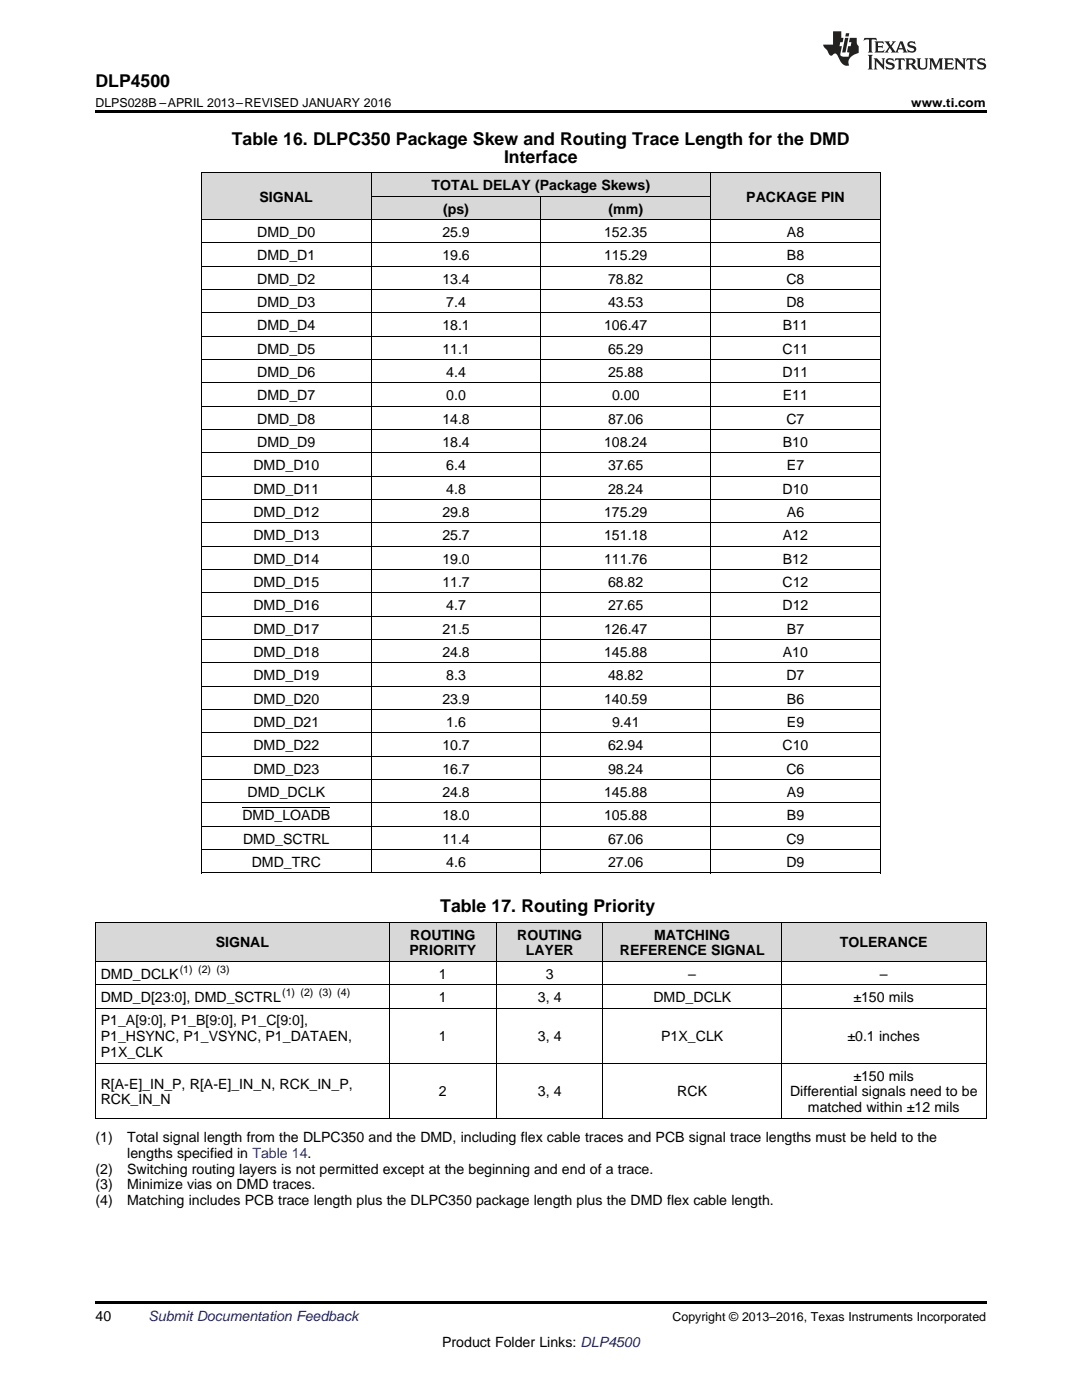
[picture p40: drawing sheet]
<svg xmlns="http://www.w3.org/2000/svg" width="216mm" height="279mm" viewBox="0 0 216 279" stroke-linecap="round" stroke-linejoin="round" font-family="sans-serif">
<defs><g id="words">
<g font-size="3.5">
<text x="19" y="17.3">DLP4500</text>
<text x="46.2" y="28.9">Table 16. DLPC350 Package Skew and Routing Trace Length for the DMD</text>
<text x="100.6" y="32.5">Interface</text>
<text x="87.8" y="182">Table 17. Routing Priority</text>
</g>
<g font-size="2.8">
<text x="51.8" y="40.3">SIGNAL</text>
<text x="86.1" y="38">TOTAL DELAY (Package Skews)</text>
<text x="148.9" y="40.3">PACKAGE PIN</text>
<text x="51.3" y="47.3">DMD_D0</text>
<text x="88.3" y="47.3">25.9</text>
<text x="88.4" y="42.6">(ps)</text>
<text x="120.5" y="47.3">152.35</text>
<text x="121.4" y="42.6">(mm)</text>
<text x="157" y="47.3">A8</text>
<text x="51.3" y="51.9">DMD_D1</text>
<text x="88.3" y="51.9">19.6</text>
<text x="120.5" y="51.9">115.29</text>
<text x="157" y="51.9">B8</text>
<text x="51.3" y="56.6">DMD_D2</text>
<text x="88.3" y="56.6">13.4</text>
<text x="121.3" y="56.6">78.82</text>
<text x="156.9" y="56.6">C8</text>
<text x="51.3" y="61.2">DMD_D3</text>
<text x="51.3" y="65.9">DMD_D4</text>
<text x="88.3" y="65.9">18.1</text>
<text x="89" y="61.2">7.4</text>
<text x="120.5" y="65.9">106.47</text>
<text x="121.3" y="61.2">43.53</text>
<text x="156.2" y="65.9">B11</text>
<text x="156.9" y="61.2">D8</text>
<text x="51.3" y="70.6">DMD_D5</text>
<text x="88.3" y="70.6">11.1</text>
<text x="121.3" y="70.6">65.29</text>
<text x="156.1" y="70.6">C11</text>
<text x="51.3" y="75.2">DMD_D6</text>
<text x="89" y="75.2">4.4</text>
<text x="121.3" y="75.2">25.88</text>
<text x="156.1" y="75.2">D11</text>
<text x="51.3" y="79.9">DMD_D7</text>
<text x="89" y="79.9">0.0</text>
<text x="122.1" y="79.9">0.00</text>
<text x="156.2" y="79.9">E11</text>
<text x="51.3" y="84.5">DMD_D8</text>
<text x="51.3" y="89.2">DMD_D9</text>
<text x="88.3" y="84.5">14.8</text>
<text x="88.3" y="89.2">18.4</text>
<text x="120.5" y="89.2">108.24</text>
<text x="121.3" y="84.5">87.06</text>
<text x="156.2" y="89.2">B10</text>
<text x="156.9" y="84.5">C7</text>
<text x="50.6" y="93.8">DMD_D10</text>
<text x="89" y="93.8">6.4</text>
<text x="121.3" y="93.8">37.65</text>
<text x="157" y="93.8">E7</text>
<text x="50.6" y="98.5">DMD_D11</text>
<text x="89" y="98.5">4.8</text>
<text x="121.3" y="98.5">28.24</text>
<text x="156.1" y="98.5">D10</text>
<text x="50.6" y="103.2">DMD_D12</text>
<text x="50.6" y="107.8">DMD_D13</text>
<text x="88.3" y="103.2">29.8</text>
<text x="88.3" y="107.8">25.7</text>
<text x="120.5" y="103.2">175.29</text>
<text x="120.5" y="107.8">151.18</text>
<text x="156.2" y="107.8">A12</text>
<text x="157" y="103.2">A6</text>
<text x="50.6" y="112.5">DMD_D14</text>
<text x="88.3" y="112.5">19.0</text>
<text x="120.5" y="112.5">111.76</text>
<text x="156.2" y="112.5">B12</text>
<text x="50.6" y="117.1">DMD_D15</text>
<text x="88.3" y="117.1">11.7</text>
<text x="121.3" y="117.1">68.82</text>
<text x="156.1" y="117.1">C12</text>
<text x="50.6" y="121.8">DMD_D16</text>
<text x="89" y="121.8">4.7</text>
<text x="121.3" y="121.8">27.65</text>
<text x="156.1" y="121.8">D12</text>
<text x="50.6" y="126.4">DMD_D17</text>
<text x="50.6" y="131.1">DMD_D18</text>
<text x="88.3" y="126.4">21.5</text>
<text x="88.3" y="131.1">24.8</text>
<text x="120.5" y="126.4">126.47</text>
<text x="120.5" y="131.1">145.88</text>
<text x="156.2" y="131.1">A10</text>
<text x="157" y="126.4">B7</text>
<text x="50.6" y="135.7">DMD_D19</text>
<text x="89" y="135.7">8.3</text>
<text x="121.3" y="135.7">48.82</text>
<text x="156.9" y="135.7">D7</text>
<text x="50.6" y="140.4">DMD_D20</text>
<text x="88.3" y="140.4">23.9</text>
<text x="120.5" y="140.4">140.59</text>
<text x="157" y="140.4">B6</text>
<text x="50.6" y="145.1">DMD_D21</text>
<text x="50.6" y="149.7">DMD_D22</text>
<text x="88.3" y="149.7">10.7</text>
<text x="89" y="145.1">1.6</text>
<text x="121.3" y="149.7">62.94</text>
<text x="122.1" y="145.1">9.41</text>
<text x="156.1" y="149.7">C10</text>
<text x="157" y="145.1">E9</text>
<text x="50.6" y="154.4">DMD_D23</text>
<text x="88.3" y="154.4">16.7</text>
<text x="121.3" y="154.4">98.24</text>
<text x="156.9" y="154.4">C6</text>
<text x="49.4" y="159">DMD_DCLK</text>
<text x="88.3" y="159">24.8</text>
<text x="120.5" y="159">145.88</text>
<text x="157" y="159">A9</text>
<text x="48.4" y="163.7">DMD_LOADB</text>
<text x="88.3" y="163.7">18.0</text>
<text x="120.5" y="163.7">105.88</text>
<text x="157" y="163.7">B9</text>
<text x="48.5" y="168.3">DMD_SCTRL</text>
<text x="50.2" y="173">DMD_TRC</text>
<text x="88.3" y="168.3">11.4</text>
<text x="89" y="173">4.6</text>
<text x="121.3" y="168.3">67.06</text>
<text x="121.3" y="173">27.06</text>
<text x="156.9" y="168.3">C9</text>
<text x="156.9" y="173">D9</text>
<text x="43" y="189.1">SIGNAL</text>
<text x="81.7" y="190.7">PRIORITY</text>
<text x="81.8" y="187.5">ROUTING</text>
<text x="103.2" y="187.5">ROUTING</text>
<text x="104.9" y="190.7">LAYER</text>
<text x="123.7" y="190.7">REFERENCE SIGNAL</text>
<text x="130.5" y="187.5">MATCHING</text>
<text x="167.6" y="189.1">TOLERANCE</text>
<text x="20.1" y="195.3">DMD_DCLK</text>
<text x="87.6" y="195.3">1</text>
<text x="108.9" y="195.3">3</text>
<text x="137.3" y="195.3">–</text>
<text x="175.6" y="195.3">–</text>
<text x="20.1" y="200">DMD_D[23:0], DMD_SCTRL</text>
<text x="87.6" y="200">1</text>
<text x="107.3" y="200">3, 4</text>
<text x="130.4" y="200">DMD_DCLK</text>
<text x="170.3" y="200">±150 mils</text>
<text x="20.1" y="204.6">P1_A[9:0], P1_B[9:0], P1_C[9:0],</text>
<text x="20.1" y="207.8">P1_HSYNC, P1_VSYNC, P1_DATAEN,</text>
<text x="87.6" y="207.8">1</text>
<text x="107.3" y="207.8">3, 4</text>
<text x="131.9" y="207.8">P1X_CLK</text>
<text x="169.1" y="207.8">±0.1 inches</text>
<text x="20.1" y="211">P1X_CLK</text>
<text x="170.3" y="215.7">±150 mils</text>
<text x="20.1" y="217.2">R[A-E]_IN_P, R[A-E]_IN_N, RCK_IN_P,</text>
<text x="20.1" y="220.4">RCK_IN_N</text>
<text x="87.6" y="218.8">2</text>
<text x="107.3" y="218.8">3, 4</text>
<text x="135.1" y="218.8">RCK</text>
<text x="157.7" y="218.8">Differential signals need to be</text>
<text x="19" y="227.9">(1)</text>
<text x="25.4" y="227.9">Total signal length from the DLPC350 and the DMD, including flex cable traces and PCB signal trace lengths must be held to the</text>
<text x="161.2" y="222">matched within ±12 mils</text>
<text x="25.4" y="231">lengths specified in Table 14.</text>
<text x="19" y="234.2">(2)</text>
<text x="19" y="237.4">(3)</text>
<text x="25.4" y="234.2">Switching routing layers is not permitted except at the beginning and end of a trace.</text>
<text x="25.4" y="237.4">Minimize vias on DMD traces.</text>
<text x="19" y="240.6">(4)</text>
<text x="25.4" y="240.6">Matching includes PCB trace length plus the DLPC350 package length plus the DMD flex cable length.</text>
<text x="19" y="263.6">40</text>
<text x="88.2" y="268.9">Product Folder Links: DLP4500</text>
</g>
<text font-size="2.8" fill="#0000c8" x="29.6" y="263.6">Submit Documentation Feedback</text>
<g font-size="2.5">
<text x="19" y="21.4">DLPS028B –APRIL 2013–REVISED JANUARY 2016</text>
<text x="181.8" y="21.4">www.ti.com</text>
<text x="134.2" y="263.6">Copyright © 2013–2016, Texas Instruments Incorporated</text>
</g>
<g font-size="2.1">
<text x="35.9" y="194.2">(1) (2) (3)</text>
<text x="56.3" y="198.9">(1) (2) (3) (4)</text>
</g>
</g></defs>
<g fill="#d8d8d8">
<path d="M19 184.1h58.7v7.8h-58.7z"/>
<path d="M77.7 184.1h21.4v7.8h-21.4z"/>
<path d="M99.1 184.1h21.3v7.8h-21.3z"/>
<path d="M120.4 184.1h35.5v7.8h-35.5z"/>
<path d="M155.9 184.1h40.9v7.8h-40.9z"/>
<path d="M40.2 34.6h33.9v9.3h-33.9z"/>
<path d="M74.1 39.2h33.8v4.7h-33.8z"/>
<path d="M107.9 39.2h33.9v4.7h-33.9z"/>
<path d="M141.8 34.6h33.9v9.3h-33.9z"/>
<path d="M74.1 34.6h33.8v4.6h-33.8z"/>
<path d="M107.9 34.6h33.9v4.6h-33.9z"/>
</g>
<path d="M19 22h177.8v.5h-177.8zM40.2 174.2l.1 .1zM107.8 174.2l.1 .1zM141.7 174.2l.1 .1zM175.6 174.2l.1 .1zM19 223.2l.2 .1zM99 223.2l.1 .1zM120.3 223.2l.1 .1zM155.8 223.2l.1 .1zM196.7 223.2l.1 .1zM19 259.7h177.8v.5h-177.8z" fill="#000"/>
<g fill="none" stroke="#000" stroke-width=".2">
<path d="M40.2 34.5h135.5M40.3 34.5v139.8M74 34.5v139.8M74.1 39.2h67.7M107.9 39.2v135.1M141.8 34.5v139.8M175.6 34.5v139.8M40.2 57.8h135.5M40.2 53.1h135.5M40.2 48.5h135.5M40.2 43.8h135.5M40.2 76.4h135.5"/>
<path d="M40.2 71.8h135.5M40.2 67.1h135.5M40.2 62.5h135.5M40.2 99.7h135.5M40.2 95.1h135.5M40.2 90.4h135.5M40.2 85.7h135.5M40.2 81.1h135.5M40.2 118.3h135.5M40.2 113.7h135.5M40.2 109h135.5M40.2 104.4h135.5"/>
<path d="M40.2 137h135.5M40.2 132.3h135.5M40.2 127.7h135.5M40.2 123h135.5M40.2 155.6h135.5M40.2 150.9h135.5M40.2 146.3h135.5M40.2 141.6h135.5M40.2 174.2h135.5M40.2 169.6h135.5M40.2 164.9h135.5M40.2 160.2h135.5"/>
<path d="M19 184.1h177.8v39.2M19 196.6h177.8M19 191.9h177.8M19.1 184.1v39.2M77.7 184.1v39.2M99 184.1v39.2M120.3 184.1v39.2M155.9 184.1v39.2M19 212.2h177.8M19 201.2h177.8M19 223.2h177.8"/>
</g>
<g fill="#231f20">
<path d="M172.5 7.6l-.1 .5 .4-.2h.6v.1v2.1l-.2 .4h.9l-.2-.4v-2.1l.1-.1h.5l.5 .2-.2-.5zM174.5 8.3l.2 .3v1.5l-.2 .4h1.8l.2-.6a1.04 1.04 0 0 1-1.3 .2v-.7h.6l.3 .2v-.6l-.3 .2h-.6v-.6l.8-.1 .4 .3-.2-.5zM176.5 8.3l.9 1.1-.9 1.1h.8l-.2-.2 .4-.7 .5 .7-.2 .2h1.5l-.2-.2 .2-.4h.9l.1 .4-.2 .2h1l-.3-.3-.7-1.9h-.5l-.9 2-.8-1 .9-1h-.8l.1 .3-.4 .5-.3-.6 .1-.2zM179.7 8.6l.4 1h-.7zM181.3 8.4a.63 .63 0 0 0-.2 .7 .63 .63 0 0 0 .6 .4l.6 .2 .1 .2a.75 .75 0 0 1-.7 .4 .75 .75 0 0 1-.6-.5l.1 .7 .1-.1a1.11 1.11 0 0 0 1.5-.6 1.13 1.13 0 0 0-1.2-.8l-.1-.4a1.04 1.04 0 0 1 1.2 .2l-.2-.5-.2 .1-.4-.2zM173.2 10.9l.2 .4v2.2l-.2 .4h1l-.3-.4v-2.2l.3-.4zM174.3 11.6l.3 .4v1.5l-.3 .4h.8l-.2-.4v-1.3l1.5 1.7v-1.9l.2-.4h-.7l.2 .4v.9l-1.1-1.3zM177 11.8a.62 .62 0 0 0-.2 .7 .62 .62 0 0 0 .6 .4l.6 .1 .1 .3a.76 .76 0 0 1-.7 .3 .76 .76 0 0 1-.7-.4l.2 .7 .1-.1a1.11 1.11 0 0 0 1.5-.6 1.13 1.13 0 0 0-1.2-.8l-.1-.4a1.04 1.04 0 0 1 1.2 .2l-.2-.6-.2 .1-.5-.1zM178.7 11.6l-.2 .6a.61 .61 0 0 1 .8-.3v1.6l-.2 .4h.9l-.2-.4v-1.6a.63 .63 0 0 1 .7 .3l-.1-.6zM180.6 11.6l.3 .4v1.5l-.3 .4h1l-.2-.2-.1-.8 .6 .2a.76 .76 0 0 0 1.2 .7l-1-1a.58 .58 0 0 0 .6-.5 .58 .58 0 0 0-.5-.6zM181.4 11.9h.1a.45 .45 0 0 1 .5 .1 .45 .45 0 0 1 .1 .5l-.8 .2zM182.9 11.6l.2 .2a2.17 2.17 0 0 0 .3 1.9 .99 .99 0 0 0 1.6-.6v-1.1l.2-.4h-.7l.2 .2a1.92 1.92 0 0 1-.2 1.8 .6 .6 0 0 1-.9-.5v-1.1l.2-.4zM185.4 11.6l.2 .4v1.5l-.2 .4h.7l-.2-.4v-1.4l.8 1.8 .8-1.8v1.4l-.2 .4h.9l-.2-.4v-1.5l.2-.4h-.8l-.6 1.5-.6-1.5zM188.4 11.6l.2 .4v1.5l-.2 .4h1.8l.1-.6a1.04 1.04 0 0 1-1.2 .1v-.6h.5l.4 .2v-.6l-.4 .2h-.5v-.7h.8l.3 .3-.1-.6zM190.5 11.6l.2 .4v1.5l-.2 .4h.7l-.2-.4v-1.3l1.5 1.7v-1.9l.2-.4h-.7l.2 .4v.9l-1.1-1.3zM192.9 11.6l-.1 .6a.61 .61 0 0 1 .7-.3l.1 1.6-.3 .4h1l-.3-.4 .1-1.6a.63 .63 0 0 1 .7 .3l-.1-.6zM195.2 11.8a.62 .62 0 0 0-.2 .7 .62 .62 0 0 0 .6 .4l.6 .1 .1 .3a.76 .76 0 0 1-.7 .3 .76 .76 0 0 1-.6-.4l.1 .7 .1-.1a1.11 1.11 0 0 0 1.6-.6 1.13 1.13 0 0 0-1.3-.8l-.1-.4a1.04 1.04 0 0 1 1.2 .2l-.1-.6-.2 .1-.5-.1z"/>
<path d="M166.2 6.3v2.6h-1.9v.4l.8 .9a.91 .91 0 0 0 1 .8 .56 .56 0 0 1 .5-.3 .56 .56 0 0 1 .5 .3l.4 .8a1.53 1.53 0 0 0 1.9 1.2 1.54 1.54 0 0 1 1-2.1l.9-.3v-1.4a1.52 1.52 0 0 1-.4-1.6h-1.3l-.2 .8h.5l-.2 .8h-.5l-.1 1v.2l.4 .1-.2 .8a1.93 1.93 0 0 1-1.6-.3l.3-1.8h-.5l.2-.8h.4l.2-.8h-.4v-1.3zM168.6 7.6l-.6 2.9h.7l.6-2.9zM168.8 6.6l-.1 .7h.6l.2-.7z"/>
</g>
<path d="M48.4 161.2h17.5" fill="none" stroke="#000" stroke-width=".2"/>
<use href="#words"/>
</svg>
